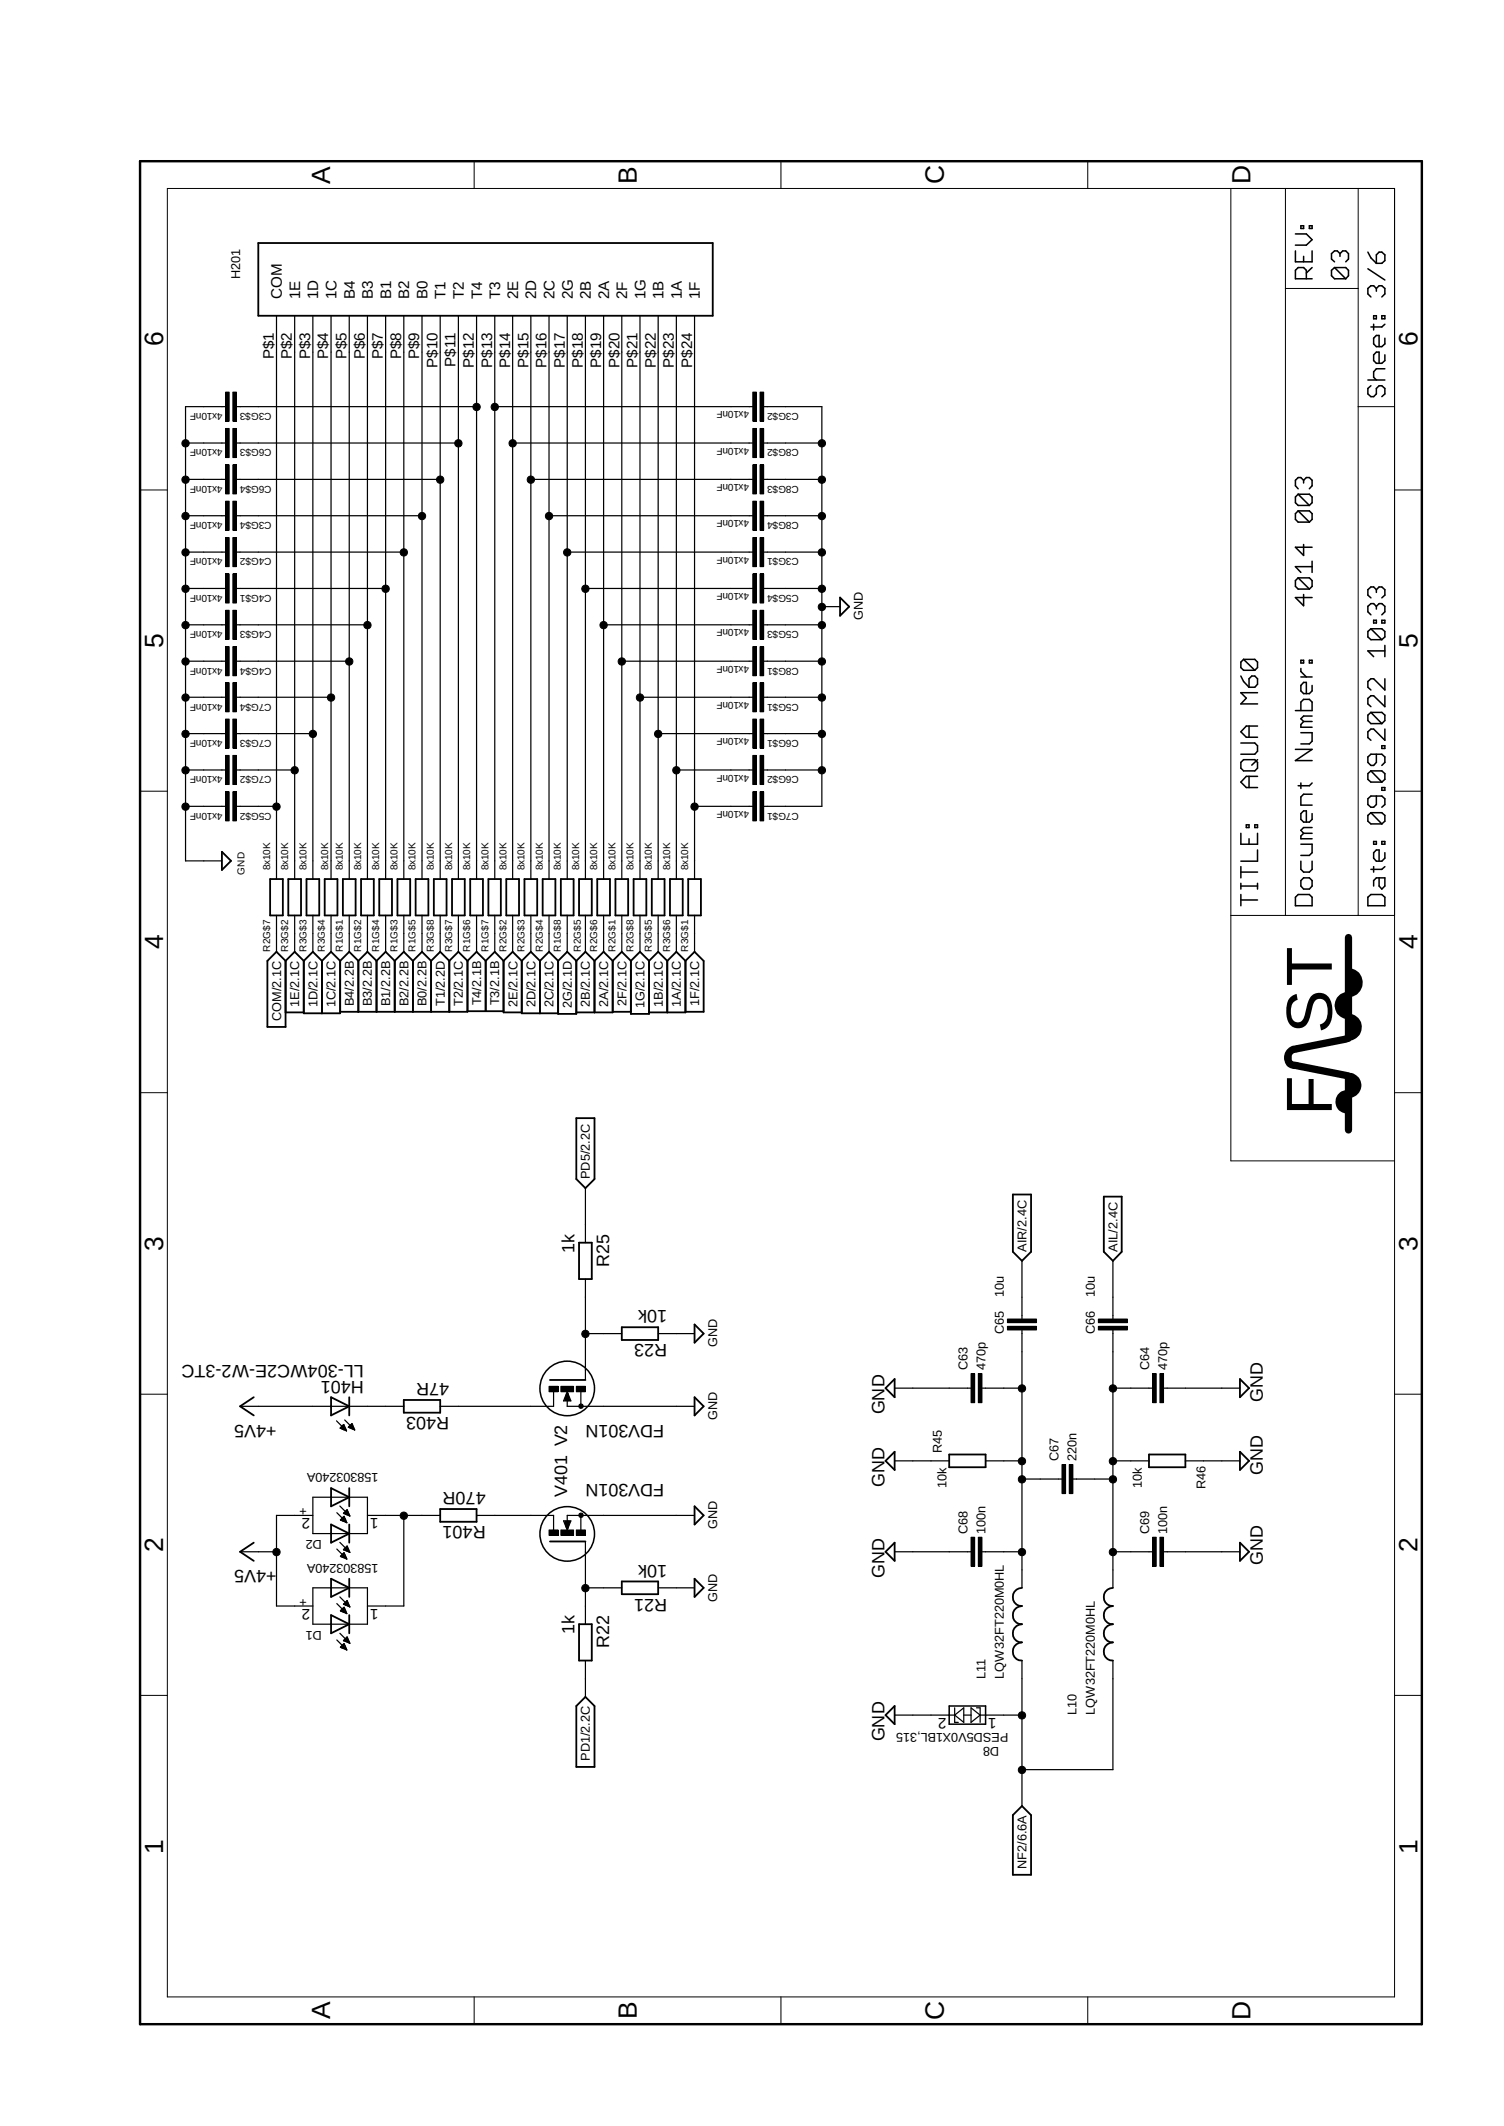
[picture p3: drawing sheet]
<svg xmlns="http://www.w3.org/2000/svg" width="210mm" height="297mm" viewBox="0 0 210 297" stroke-linecap="round" stroke-linejoin="round" font-family="sans-serif">
<defs><g id="words">
<text font-size="9.1" x="186" y="155.8" transform="rotate(-90 186 155.8)">F ST</text>
<g font-size="3.7">
<text x="46.1" y="25.7" transform="rotate(-90 46.1 25.7)">A</text>
<text x="88.9" y="25.7" transform="rotate(-90 88.9 25.7)">B</text>
<text x="131.8" y="25.7" transform="rotate(-90 131.8 25.7)">C</text>
<text x="174.6" y="25.7" transform="rotate(-90 174.6 25.7)">D</text>
<text x="22.8" y="48.4" transform="rotate(-90 22.8 48.4)">6</text>
<text x="198" y="48.4" transform="rotate(-90 198 48.4)">6</text>
<text x="22.8" y="90.5" transform="rotate(-90 22.8 90.5)">5</text>
<text x="198" y="90.5" transform="rotate(-90 198 90.5)">5</text>
<text x="22.8" y="132.6" transform="rotate(-90 22.8 132.6)">4</text>
<text x="198" y="132.6" transform="rotate(-90 198 132.6)">4</text>
<text x="22.8" y="174.7" transform="rotate(-90 22.8 174.7)">3</text>
<text x="198" y="174.7" transform="rotate(-90 198 174.7)">3</text>
<text x="22.8" y="216.8" transform="rotate(-90 22.8 216.8)">2</text>
<text x="198" y="216.8" transform="rotate(-90 198 216.8)">2</text>
<text x="22.8" y="259" transform="rotate(-90 22.8 259)">1</text>
<text x="198" y="259" transform="rotate(-90 198 259)">1</text>
<text x="46.1" y="282.1" transform="rotate(-90 46.1 282.1)">A</text>
<text x="88.9" y="282.1" transform="rotate(-90 88.9 282.1)">B</text>
<text x="131.8" y="282.2" transform="rotate(-90 131.8 282.2)">C</text>
<text x="174.6" y="282.2" transform="rotate(-90 174.6 282.2)">D</text>
</g>
<g font-size="2.5">
<text x="80.2" y="175" transform="rotate(-90 80.2 175)">1k</text>
<text x="85" y="177" transform="rotate(-90 85 177)">R25</text>
<text x="93.2" y="183" transform="rotate(-180 93.2 183)">10k</text>
<text x="50.8" y="190.8" transform="rotate(-180 50.8 190.8)">LL-304WC2E-W2-3TC</text>
<text x="93.2" y="187.8" transform="rotate(-180 93.2 187.8)">R23</text>
<text x="50.8" y="192.9" transform="rotate(-180 50.8 192.9)">H401</text>
<text x="62.7" y="193.2" transform="rotate(-180 62.7 193.2)">47R</text>
<text x="62.7" y="198" transform="rotate(-180 62.7 198)">R403</text>
<text x="123.5" y="197.6" transform="rotate(-90 123.5 197.6)">GND</text>
<text x="176.3" y="195.8" transform="rotate(-90 176.3 195.8)">GND</text>
<text x="38.6" y="199" transform="rotate(-180 38.6 199)">+4V5</text>
<text x="92.8" y="199" transform="rotate(-180 92.8 199)">FDV301N</text>
<text x="67.8" y="208.4" transform="rotate(-180 67.8 208.4)">470R</text>
<text x="79.2" y="209.2" transform="rotate(-90 79.2 209.2)">V401 V2</text>
<text x="92.8" y="207.4" transform="rotate(-180 92.8 207.4)">FDV301N</text>
<text x="123.5" y="207.8" transform="rotate(-90 123.5 207.8)">GND</text>
<text x="176.3" y="206" transform="rotate(-90 176.3 206)">GND</text>
<text x="67.8" y="213.2" transform="rotate(-180 67.8 213.2)">R401</text>
<text x="38.6" y="219.3" transform="rotate(-180 38.6 219.3)">+4V5</text>
<text x="93.2" y="218.6" transform="rotate(-180 93.2 218.6)">10k</text>
<text x="123.5" y="220.5" transform="rotate(-90 123.5 220.5)">GND</text>
<text x="176.3" y="218.7" transform="rotate(-90 176.3 218.7)">GND</text>
<text x="93.2" y="223.4" transform="rotate(-180 93.2 223.4)">R21</text>
<text x="80.2" y="228.3" transform="rotate(-90 80.2 228.3)">1k</text>
<text x="85" y="230.3" transform="rotate(-90 85 230.3)">R22</text>
<text x="123.5" y="243.3" transform="rotate(-90 123.5 243.3)">GND</text>
</g>
<g font-size="2.1">
<text x="39.4" y="41.8" transform="rotate(-90 39.4 41.8)">COM</text>
<text x="41.9" y="41.8" transform="rotate(-90 41.9 41.8)">1E</text>
<text x="44.4" y="41.8" transform="rotate(-90 44.4 41.8)">1D</text>
<text x="47" y="41.8" transform="rotate(-90 47 41.8)">1C</text>
<text x="49.5" y="41.8" transform="rotate(-90 49.5 41.8)">B4</text>
<text x="52.1" y="41.8" transform="rotate(-90 52.1 41.8)">B3</text>
<text x="54.6" y="41.8" transform="rotate(-90 54.6 41.8)">B1</text>
<text x="57.1" y="41.8" transform="rotate(-90 57.1 41.8)">B2</text>
<text x="59.7" y="41.8" transform="rotate(-90 59.7 41.8)">B0</text>
<text x="62.2" y="41.8" transform="rotate(-90 62.2 41.8)">T1</text>
<text x="64.8" y="41.8" transform="rotate(-90 64.8 41.8)">T2</text>
<text x="67.3" y="41.8" transform="rotate(-90 67.3 41.8)">T4</text>
<text x="69.8" y="41.8" transform="rotate(-90 69.8 41.8)">T3</text>
<text x="72.3" y="41.8" transform="rotate(-90 72.3 41.8)">2E</text>
<text x="74.9" y="41.8" transform="rotate(-90 74.9 41.8)">2D</text>
<text x="77.4" y="41.8" transform="rotate(-90 77.4 41.8)">2C</text>
<text x="80" y="41.8" transform="rotate(-90 80 41.8)">2G</text>
<text x="82.5" y="41.8" transform="rotate(-90 82.5 41.8)">2B</text>
<text x="85" y="41.8" transform="rotate(-90 85 41.8)">2A</text>
<text x="87.6" y="41.8" transform="rotate(-90 87.6 41.8)">2F</text>
<text x="90.1" y="41.8" transform="rotate(-90 90.1 41.8)">1G</text>
<text x="92.7" y="41.8" transform="rotate(-90 92.7 41.8)">1B</text>
<text x="95.2" y="41.8" transform="rotate(-90 95.2 41.8)">1A</text>
<text x="97.7" y="41.8" transform="rotate(-90 97.7 41.8)">1F</text>
<text x="38.2" y="50.2" transform="rotate(-90 38.2 50.2)">P$1</text>
<text x="40.8" y="50.2" transform="rotate(-90 40.8 50.2)">P$2</text>
<text x="43.3" y="50.2" transform="rotate(-90 43.3 50.2)">P$3</text>
<text x="45.8" y="50.2" transform="rotate(-90 45.8 50.2)">P$4</text>
<text x="48.4" y="50.2" transform="rotate(-90 48.4 50.2)">P$5</text>
<text x="50.9" y="50.2" transform="rotate(-90 50.9 50.2)">P$6</text>
<text x="53.5" y="50.2" transform="rotate(-90 53.5 50.2)">P$7</text>
<text x="56" y="50.2" transform="rotate(-90 56 50.2)">P$8</text>
<text x="58.5" y="50.2" transform="rotate(-90 58.5 50.2)">P$9</text>
<text x="61.1" y="51.4" transform="rotate(-90 61.1 51.4)">P$10</text>
<text x="63.6" y="51.2" transform="rotate(-90 63.6 51.2)">P$11</text>
<text x="66.2" y="51.4" transform="rotate(-90 66.2 51.4)">P$12</text>
<text x="68.7" y="51.4" transform="rotate(-90 68.7 51.4)">P$13</text>
<text x="71.2" y="51.4" transform="rotate(-90 71.2 51.4)">P$14</text>
<text x="73.8" y="51.4" transform="rotate(-90 73.8 51.4)">P$15</text>
<text x="76.3" y="51.4" transform="rotate(-90 76.3 51.4)">P$16</text>
<text x="78.9" y="51.4" transform="rotate(-90 78.9 51.4)">P$17</text>
<text x="81.4" y="51.4" transform="rotate(-90 81.4 51.4)">P$18</text>
<text x="83.9" y="51.4" transform="rotate(-90 83.9 51.4)">P$19</text>
<text x="86.5" y="51.4" transform="rotate(-90 86.5 51.4)">P$20</text>
<text x="89" y="51.4" transform="rotate(-90 89 51.4)">P$21</text>
<text x="91.6" y="51.4" transform="rotate(-90 91.6 51.4)">P$22</text>
<text x="94.1" y="51.4" transform="rotate(-90 94.1 51.4)">P$23</text>
<text x="96.6" y="51.4" transform="rotate(-90 96.6 51.4)">P$24</text>
<text x="43.3" y="212" transform="rotate(-180 43.3 212)">2</text>
<text x="52.8" y="212" transform="rotate(-180 52.8 212)">1</text>
<text x="43.3" y="224.7" transform="rotate(-180 43.3 224.7)">2</text>
<text x="52.8" y="224.7" transform="rotate(-180 52.8 224.7)">1</text>
<text x="132.2" y="240" transform="rotate(-180 132.2 240)">2</text>
<text x="139.1" y="240" transform="rotate(-180 139.1 240)">1</text>
</g>
<g font-size="1.8">
<text x="33.5" y="39" transform="rotate(-90 33.5 39)">H201</text>
<text x="120.5" y="86.7" transform="rotate(-90 120.5 86.7)">GND</text>
<text x="39.2" y="142.6" transform="rotate(-90 39.2 142.6)">COM/2.1C</text>
<text x="41.8" y="140.6" transform="rotate(-90 41.8 140.6)">1E/2.1C</text>
<text x="44.3" y="140.7" transform="rotate(-90 44.3 140.7)">1D/2.1C</text>
<text x="46.9" y="140.7" transform="rotate(-90 46.9 140.7)">1C/2.1C</text>
<text x="49.4" y="140.5" transform="rotate(-90 49.4 140.5)">B4/2.2B</text>
<text x="51.9" y="140.5" transform="rotate(-90 51.9 140.5)">B3/2.2B</text>
<text x="54.5" y="140.5" transform="rotate(-90 54.5 140.5)">B1/2.2B</text>
<text x="57" y="140.5" transform="rotate(-90 57 140.5)">B2/2.2B</text>
<text x="59.6" y="140.5" transform="rotate(-90 59.6 140.5)">B0/2.2B</text>
<text x="62.1" y="140.5" transform="rotate(-90 62.1 140.5)">T1/2.2D</text>
<text x="64.6" y="140.5" transform="rotate(-90 64.6 140.5)">T2/2.1C</text>
<text x="67.2" y="140.5" transform="rotate(-90 67.2 140.5)">T4/2.1B</text>
<text x="69.7" y="140.5" transform="rotate(-90 69.7 140.5)">T3/2.1B</text>
<text x="72.3" y="140.6" transform="rotate(-90 72.3 140.6)">2E/2.1C</text>
<text x="74.8" y="140.7" transform="rotate(-90 74.8 140.7)">2D/2.1C</text>
<text x="77.3" y="140.7" transform="rotate(-90 77.3 140.7)">2C/2.1C</text>
<text x="79.8" y="140.8" transform="rotate(-90 79.8 140.8)">2G/2.1D</text>
<text x="82.4" y="140.6" transform="rotate(-90 82.4 140.6)">2B/2.1C</text>
<text x="84.9" y="140.6" transform="rotate(-90 84.9 140.6)">2A/2.1C</text>
<text x="87.5" y="140.5" transform="rotate(-90 87.5 140.5)">2F/2.1C</text>
<text x="90" y="140.8" transform="rotate(-90 90 140.8)">1G/2.1C</text>
<text x="92.5" y="140.6" transform="rotate(-90 92.5 140.6)">1B/2.1C</text>
<text x="95.1" y="140.6" transform="rotate(-90 95.1 140.6)">1A/2.1C</text>
<text x="97.6" y="140.5" transform="rotate(-90 97.6 140.5)">1F/2.1C</text>
<text x="82.4" y="164.7" transform="rotate(-90 82.4 164.7)">PD5/2.2C</text>
<text x="143.3" y="174.9" transform="rotate(-90 143.3 174.9)">AIR/2.4C</text>
<text x="156" y="174.9" transform="rotate(-90 156 174.9)">AIL/2.4C</text>
<text x="140.2" y="181.2" transform="rotate(-90 140.2 181.2)">10u</text>
<text x="152.9" y="181.2" transform="rotate(-90 152.9 181.2)">10u</text>
<text x="100.2" y="188.2" transform="rotate(-90 100.2 188.2)">GND</text>
<text x="135.1" y="191.4" transform="rotate(-90 135.1 191.4)">C63</text>
<text x="137.6" y="191.4" transform="rotate(-90 137.6 191.4)">470p</text>
<text x="140.2" y="186.3" transform="rotate(-90 140.2 186.3)">C65</text>
<text x="152.9" y="186.3" transform="rotate(-90 152.9 186.3)">C66</text>
<text x="160.4" y="191.4" transform="rotate(-90 160.4 191.4)">C64</text>
<text x="163" y="191.4" transform="rotate(-90 163 191.4)">470p</text>
<text x="100.2" y="198.4" transform="rotate(-90 100.2 198.4)">GND</text>
<text x="131.5" y="202.9" transform="rotate(-90 131.5 202.9)">R45</text>
<text x="52.8" y="205.7" transform="rotate(-180 52.8 205.7)">158303240A</text>
<text x="132.2" y="207.9" transform="rotate(-90 132.2 207.9)">10k</text>
<text x="147.8" y="204.1" transform="rotate(-90 147.8 204.1)">C67</text>
<text x="150.3" y="204.1" transform="rotate(-90 150.3 204.1)">220n</text>
<text x="159.4" y="207.9" transform="rotate(-90 159.4 207.9)">10k</text>
<text x="168.3" y="208" transform="rotate(-90 168.3 208)">R46</text>
<text x="42.8" y="210.5" transform="rotate(-180 42.8 210.5)">+</text>
<text x="45" y="215.1" transform="rotate(-180 45 215.1)">D2</text>
<text x="100.2" y="213.6" transform="rotate(-90 100.2 213.6)">GND</text>
<text x="135.1" y="214.2" transform="rotate(-90 135.1 214.2)">C68</text>
<text x="137.6" y="214.2" transform="rotate(-90 137.6 214.2)">100n</text>
<text x="160.4" y="214.2" transform="rotate(-90 160.4 214.2)">C69</text>
<text x="163" y="214.2" transform="rotate(-90 163 214.2)">100n</text>
<text x="52.8" y="218.4" transform="rotate(-180 52.8 218.4)">158303240A</text>
<text x="42.8" y="223.2" transform="rotate(-180 42.8 223.2)">+</text>
<text x="45" y="227.8" transform="rotate(-180 45 227.8)">D1</text>
<text x="100.2" y="223.8" transform="rotate(-90 100.2 223.8)">GND</text>
<text x="137.6" y="234.5" transform="rotate(-90 137.6 234.5)">L11</text>
<text x="140.2" y="234.5" transform="rotate(-90 140.2 234.5)">LQW32FT220M0HL</text>
<text x="150.3" y="239.6" transform="rotate(-90 150.3 239.6)">L10</text>
<text x="152.9" y="239.6" transform="rotate(-90 152.9 239.6)">LQW32FT220M0HL</text>
<text x="82.4" y="246" transform="rotate(-90 82.4 246)">PD1/2.2C</text>
<text x="139.5" y="244.1" transform="rotate(-180 139.5 244.1)">D8</text>
<text x="140.8" y="242.1" transform="rotate(-180 140.8 242.1)">PESD5V0X1BL,315</text>
<text x="143.3" y="261.1" transform="rotate(-90 143.3 261.1)">NF2/6.6A</text>
</g>
<g font-size="1.4">
<text x="31.1" y="57.7" transform="rotate(-180 31.1 57.7)">4x10nF</text>
<text x="37.9" y="57.7" transform="rotate(-180 37.9 57.7)">C3G$3</text>
<text x="104.6" y="57.4" transform="rotate(-180 104.6 57.4)">4x10nF</text>
<text x="111.5" y="57.7" transform="rotate(-180 111.5 57.7)">C3G$2</text>
<text x="31.1" y="62.8" transform="rotate(-180 31.1 62.8)">4x10nF</text>
<text x="37.9" y="62.8" transform="rotate(-180 37.9 62.8)">C6G$3</text>
<text x="104.6" y="62.5" transform="rotate(-180 104.6 62.5)">4x10nF</text>
<text x="111.5" y="62.8" transform="rotate(-180 111.5 62.8)">C8G$2</text>
<text x="31.1" y="67.9" transform="rotate(-180 31.1 67.9)">4x10nF</text>
<text x="37.9" y="67.9" transform="rotate(-180 37.9 67.9)">C6G$4</text>
<text x="104.6" y="67.6" transform="rotate(-180 104.6 67.6)">4x10nF</text>
<text x="111.5" y="67.9" transform="rotate(-180 111.5 67.9)">C8G$3</text>
<text x="31.1" y="72.9" transform="rotate(-180 31.1 72.9)">4x10nF</text>
<text x="37.9" y="72.9" transform="rotate(-180 37.9 72.9)">C3G$4</text>
<text x="104.6" y="77.8" transform="rotate(-180 104.6 77.8)">4x10nF</text>
<text x="104.6" y="72.7" transform="rotate(-180 104.6 72.7)">4x10nF</text>
<text x="111.5" y="72.9" transform="rotate(-180 111.5 72.9)">C8G$4</text>
<text x="31.1" y="83.1" transform="rotate(-180 31.1 83.1)">4x10nF</text>
<text x="31.1" y="78" transform="rotate(-180 31.1 78)">4x10nF</text>
<text x="37.9" y="83.1" transform="rotate(-180 37.9 83.1)">C4G$1</text>
<text x="37.9" y="78" transform="rotate(-180 37.9 78)">C4G$2</text>
<text x="104.6" y="82.8" transform="rotate(-180 104.6 82.8)">4x10nF</text>
<text x="111.5" y="78" transform="rotate(-180 111.5 78)">C3G$1</text>
<text x="111.5" y="83.1" transform="rotate(-180 111.5 83.1)">C5G$4</text>
<text x="31.1" y="88.2" transform="rotate(-180 31.1 88.2)">4x10nF</text>
<text x="37.9" y="88.2" transform="rotate(-180 37.9 88.2)">C4G$3</text>
<text x="104.6" y="87.9" transform="rotate(-180 104.6 87.9)">4x10nF</text>
<text x="111.5" y="88.2" transform="rotate(-180 111.5 88.2)">C5G$3</text>
<text x="31.1" y="93.3" transform="rotate(-180 31.1 93.3)">4x10nF</text>
<text x="37.9" y="93.3" transform="rotate(-180 37.9 93.3)">C4G$4</text>
<text x="104.6" y="93" transform="rotate(-180 104.6 93)">4x10nF</text>
<text x="111.5" y="93.3" transform="rotate(-180 111.5 93.3)">C8G$1</text>
<text x="31.1" y="98.3" transform="rotate(-180 31.1 98.3)">4x10nF</text>
<text x="37.9" y="98.3" transform="rotate(-180 37.9 98.3)">C7G$4</text>
<text x="104.6" y="98.1" transform="rotate(-180 104.6 98.1)">4x10nF</text>
<text x="111.5" y="98.3" transform="rotate(-180 111.5 98.3)">C5G$1</text>
<text x="31.1" y="103.4" transform="rotate(-180 31.1 103.4)">4x10nF</text>
<text x="37.9" y="103.4" transform="rotate(-180 37.9 103.4)">C7G$3</text>
<text x="104.6" y="103.1" transform="rotate(-180 104.6 103.1)">4x10nF</text>
<text x="111.5" y="103.4" transform="rotate(-180 111.5 103.4)">C6G$1</text>
<text x="31.1" y="113.5" transform="rotate(-180 31.1 113.5)">4x10nF</text>
<text x="31.1" y="108.5" transform="rotate(-180 31.1 108.5)">4x10nF</text>
<text x="37.9" y="113.5" transform="rotate(-180 37.9 113.5)">C5G$2</text>
<text x="37.9" y="108.5" transform="rotate(-180 37.9 108.5)">C7G$2</text>
<text x="104.6" y="108.2" transform="rotate(-180 104.6 108.2)">4x10nF</text>
<text x="104.6" y="113.3" transform="rotate(-180 104.6 113.3)">4x10nF</text>
<text x="111.5" y="108.5" transform="rotate(-180 111.5 108.5)">C6G$2</text>
<text x="111.5" y="113.5" transform="rotate(-180 111.5 113.5)">C7G$1</text>
<text x="34.2" y="122.2" transform="rotate(-90 34.2 122.2)">GND</text>
<text x="37.7" y="121.6" transform="rotate(-90 37.7 121.6)">8x10K</text>
<text x="40.3" y="121.6" transform="rotate(-90 40.3 121.6)">8x10K</text>
<text x="42.8" y="121.6" transform="rotate(-90 42.8 121.6)">8x10K</text>
<text x="45.8" y="121.6" transform="rotate(-90 45.8 121.6)">8x10K</text>
<text x="47.9" y="121.6" transform="rotate(-90 47.9 121.6)">8x10K</text>
<text x="50.4" y="121.6" transform="rotate(-90 50.4 121.6)">8x10K</text>
<text x="53" y="121.6" transform="rotate(-90 53 121.6)">8x10K</text>
<text x="55.5" y="121.6" transform="rotate(-90 55.5 121.6)">8x10K</text>
<text x="58" y="121.6" transform="rotate(-90 58 121.6)">8x10K</text>
<text x="60.6" y="121.6" transform="rotate(-90 60.6 121.6)">8x10K</text>
<text x="63.1" y="121.6" transform="rotate(-90 63.1 121.6)">8x10K</text>
<text x="65.7" y="121.6" transform="rotate(-90 65.7 121.6)">8x10K</text>
<text x="68.2" y="121.6" transform="rotate(-90 68.2 121.6)">8x10K</text>
<text x="70.7" y="121.6" transform="rotate(-90 70.7 121.6)">8x10K</text>
<text x="73.2" y="121.6" transform="rotate(-90 73.2 121.6)">8x10K</text>
<text x="75.8" y="121.6" transform="rotate(-90 75.8 121.6)">8x10K</text>
<text x="78.3" y="121.6" transform="rotate(-90 78.3 121.6)">8x10K</text>
<text x="80.9" y="121.6" transform="rotate(-90 80.9 121.6)">8x10K</text>
<text x="83.4" y="121.6" transform="rotate(-90 83.4 121.6)">8x10K</text>
<text x="85.9" y="121.6" transform="rotate(-90 85.9 121.6)">8x10K</text>
<text x="88.5" y="121.6" transform="rotate(-90 88.5 121.6)">8x10K</text>
<text x="91" y="121.6" transform="rotate(-90 91 121.6)">8x10K</text>
<text x="93.6" y="121.6" transform="rotate(-90 93.6 121.6)">8x10K</text>
<text x="96.1" y="121.6" transform="rotate(-90 96.1 121.6)">8x10K</text>
<text x="37.7" y="132.9" transform="rotate(-90 37.7 132.9)">R2G$7</text>
<text x="40.3" y="132.9" transform="rotate(-90 40.3 132.9)">R3G$2</text>
<text x="42.8" y="132.9" transform="rotate(-90 42.8 132.9)">R3G$3</text>
<text x="45.3" y="132.9" transform="rotate(-90 45.3 132.9)">R3G$4</text>
<text x="47.9" y="132.9" transform="rotate(-90 47.9 132.9)">R1G$1</text>
<text x="50.4" y="132.9" transform="rotate(-90 50.4 132.9)">R1G$2</text>
<text x="53" y="132.9" transform="rotate(-90 53 132.9)">R1G$4</text>
<text x="55.5" y="132.9" transform="rotate(-90 55.5 132.9)">R1G$3</text>
<text x="58" y="132.9" transform="rotate(-90 58 132.9)">R1G$5</text>
<text x="60.6" y="132.9" transform="rotate(-90 60.6 132.9)">R3G$8</text>
<text x="63.1" y="132.9" transform="rotate(-90 63.1 132.9)">R3G$7</text>
<text x="65.7" y="132.9" transform="rotate(-90 65.7 132.9)">R1G$6</text>
<text x="68.2" y="132.9" transform="rotate(-90 68.2 132.9)">R1G$7</text>
<text x="70.7" y="132.9" transform="rotate(-90 70.7 132.9)">R2G$2</text>
<text x="73.2" y="132.9" transform="rotate(-90 73.2 132.9)">R2G$3</text>
<text x="75.8" y="132.9" transform="rotate(-90 75.8 132.9)">R2G$4</text>
<text x="78.3" y="132.9" transform="rotate(-90 78.3 132.9)">R1G$8</text>
<text x="81.1" y="132.9" transform="rotate(-90 81.1 132.9)">R2G$5</text>
<text x="83.4" y="132.9" transform="rotate(-90 83.4 132.9)">R2G$6</text>
<text x="85.9" y="132.9" transform="rotate(-90 85.9 132.9)">R2G$1</text>
<text x="88.5" y="132.9" transform="rotate(-90 88.5 132.9)">R2G$8</text>
<text x="91" y="132.9" transform="rotate(-90 91 132.9)">R3G$5</text>
<text x="93.6" y="132.9" transform="rotate(-90 93.6 132.9)">R3G$6</text>
<text x="96.1" y="132.9" transform="rotate(-90 96.1 132.9)">R3G$1</text>
</g>
</g></defs>
<path d="M19.2 22.2l179.9 261.1M199.1 22.2l-179.9 261.1" fill="none" stroke="#fff" stroke-width=".14"/>
<g fill="none" stroke="#000" stroke-width=".25">
<path d="M36.1 34h63.4v10.1h-63.4zM117.3 83.5l1.3 1.3-1.3 1.2zM31 119l1.3 1.3-1.3 1.2zM37.3 134.2l1.3-1.2 1.3 1.2v9.3h-2.6zM37.7 122.8h1.8v5.1h-1.8zM39.9 134.2l1.2-1.2 1.3 1.2M40.3 122.8h1.7v5.1h-1.7zM42.4 134.2v7.4h5.1v-7.4M42.4 134.2l1.3-1.2 1.3 1.2M42.8 122.8h1.8v5.1h-1.8zM45 134.2v7.4M45 134.2l1.2-1.2 1.3 1.2"/>
<path d="M45.3 122.8h1.8v5.1h-1.8zM47.5 134.2l1.3-1.2 1.2 1.2M47.9 122.8h1.8v5.1h-1.8zM50 134.2v7.2M50 134.2l1.3-1.2 1.3 1.2M50.4 122.8h1.8v5.1h-1.8zM52.6 134.2v7.2M52.6 134.2l1.2-1.2 1.3 1.2M53 122.8h1.7v5.1h-1.7zM55.1 134.2v7.2M55.1 134.2l1.3-1.2 1.3 1.2M55.5 122.8h1.8v5.1h-1.8z"/>
<path d="M57.7 134.2v7.2M57.7 134.2l1.2-1.2 1.3 1.2M58 122.8h1.8v5.1h-1.8zM60.2 134.2v7.2M60.2 134.2l1.3-1.2 1.2 1.2M60.6 122.8h1.8v5.1h-1.8zM62.7 134.2v7.2M62.7 134.2l1.3-1.2 1.3 1.2M63.1 122.8h1.8v5.1h-1.8zM65.3 134.2v7.2h-17.8M65.3 134.2l1.2-1.2 1.3 1.2M65.7 122.8h1.7v5.1h-1.7z"/>
<path d="M67.8 134.2v7.1M67.8 134.2l1.3-1.2 1.2 1.2M68.2 122.8h1.7v5.1h-1.7zM70.3 134.2v7.2h2.6M70.3 134.2l1.3-1.2 1.3 1.2M70.7 122.8h1.8v5.1h-1.8zM72.9 134.2v7.4h5M72.9 134.2l1.2-1.2 1.3 1.2M73.2 122.8h1.8v5.1h-1.8zM75.4 134.2v7.4M75.4 134.2l1.3-1.2 1.2 1.2M75.8 122.8h1.8v5.1h-1.8z"/>
<path d="M77.9 134.2v7.4h2.6v-7.4M77.9 134.2l1.3-1.2 1.3 1.2M78.3 122.8h1.8v5.1h-1.8zM80.5 134.2l1.2-1.2 1.3 1.2M80.9 122.8h1.7v5.1h-1.7zM83 134.2v7.2M83 134.2l1.3-1.2 1.3 1.2M83.4 122.8h1.8v5.1h-1.8zM85.6 134.2v7.2h-5.1M85.6 134.2l1.2-1.2 1.3 1.2M85.9 122.8h1.8v5.1h-1.8zM88.1 134.2v7.4h2.5v-7.4"/>
<path d="M88.1 134.2l1.3-1.2 1.2 1.2M88.5 122.8h1.8v5.1h-1.8zM90.6 134.2l1.3-1.2 1.3 1.2M91 122.8h1.8v5.1h-1.8zM93.2 134.2v7.2M93.2 134.2l1.2-1.2 1.3 1.2M93.6 122.8h1.7v5.1h-1.7zM95.7 134.2v7.2h-5.1M95.7 134.2l1.3-1.2 1.3 1.2v7.2h-2.6M96.1 122.8h1.8v5.1h-1.8zM39.9 141.4h2.5M65.3 141.3h5"/>
<path d="M80.5 156.2h2.5v8.5l-1.3 1.3-1.2-1.3zM85.6 141.4h2.5M80.9 173.6h1.7v5.1h-1.7zM141.4 166.9h2.6v8l-1.3 1.2-1.3-1.2zM154.1 167.2h2.5v7.7l-1.2 1.2-1.3-1.2zM35.4 195.2l-1.9 1.3 1.9 1.2M46.2 195.2l2.6 1.3-2.6 1.2zM48.8 195.2v2.5M56.4 195.6h5.1v1.8h-5.1zM76.8 192.8h4.9M86.8 185.4h5.1v1.8h-5.1zM97 185l1.3 1.3-1.3 1.3z"/>
<path d="M97 195.2l1.3 1.3-1.3 1.2zM124.9 192.7v2.5l-1.2-1.3zM173.1 192.7l1.3 1.2-1.3 1.3zM35.4 215.5l-1.9 1.3 1.9 1.3M46.2 207.9l2.6 1.3-2.6 1.2zM46.2 213l2.6 1.2-2.6 1.3zM48.8 207.9v2.5M48.8 213v2.5M61.5 210.8h5v1.8h-5zM76.8 215.3h4.9M97 210.4l1.3 1.3-1.3 1.3zM123.7 204.1l1.2-1.3v2.6z"/>
<path d="M123.7 216.8l1.2-1.3v2.6zM132.5 203.2h5.1v1.8h-5.1zM160.4 203.2h5.1v1.8h-5.1zM173.1 202.8l1.3 1.3-1.3 1.3zM173.1 215.5l1.3 1.3-1.3 1.3zM46.2 220.6l2.6 1.2-2.6 1.3zM46.2 225.6l2.6 1.3-2.6 1.3zM48.8 220.6v2.5M48.8 225.6v2.6M80.9 226.9h1.7v5.1h-1.7zM81.7 237.1l1.3 1.2v8.5h-2.5v-8.5zM86.8 220.9h5.1v1.8h-5.1z"/>
<path d="M97 220.6l1.3 1.2-1.3 1.3zM123.7 239.6l1.2-1.3v2.6zM142.7 221.8a1.27 1.27 0 0 0-1.3 1.3 1.27 1.27 0 0 0 1.3 1.3 1.27 1.27 0 0 0-1.3 1.2 1.27 1.27 0 0 0 1.3 1.3 1.27 1.27 0 0 0-1.3 1.3 1.27 1.27 0 0 0 1.3 1.2 1.27 1.27 0 0 0-1.3 1.3 1.27 1.27 0 0 0 1.3 1.3M155.4 221.8a1.27 1.27 0 0 0-1.3 1.3 1.27 1.27 0 0 0 1.3 1.3 1.27 1.27 0 0 0-1.3 1.2 1.27 1.27 0 0 0 1.3 1.3 1.27 1.27 0 0 0-1.3 1.3 1.27 1.27 0 0 0 1.3 1.2 1.27 1.27 0 0 0-1.3 1.3 1.27 1.27 0 0 0 1.3 1.3M142.7 252.3l1.3 1.3v8.3h-2.6v-8.3z"/>
</g>
<g fill="none" stroke="#000" stroke-width=".14">
<path d="M23.4 26.3h171.3v252.7h-171.3zM66.2 22.5v3.8M109.1 22.5v3.8M151.9 22.5v3.8M171.9 26.3v135.9h22.8M179.5 26.3v101.6M189.7 26.3v101.6M31.5 54.8h.5v4h-.5zM31.5 59.9h.5v4h-.5zM32.5 54.8h.5v4h-.5zM32.5 59.9h.5v4h-.5zM105.1 54.8h.5v4h-.5z"/>
<path d="M105.1 59.9h.5v4h-.5zM106.1 54.8h.5v4h-.5zM106.1 59.9h.5v4h-.5zM179.5 40.3h10.2M189.7 56.8h5M19.6 68.5h3.8M31.5 70h.5v4.1h-.5zM31.5 75.1h.5v4.1h-.5zM31.5 64.9h.5v4.1h-.5zM32.5 70h.5v4.1h-.5zM32.5 75.1h.5v4.1h-.5zM32.5 64.9h.5v4.1h-.5z"/>
<path d="M105.1 75.1h.5v4.1h-.5zM105.1 64.9h.5v4.1h-.5zM105.1 70h.5v4.1h-.5zM106.1 75.1h.5v4.1h-.5zM106.1 64.9h.5v4.1h-.5zM106.1 70h.5v4.1h-.5zM194.7 68.5h3.8M31.5 80.2h.5v4h-.5zM31.5 85.3h.5v4h-.5zM31.5 90.3h.5v4.1h-.5zM31.5 95.4h.5v4h-.5zM32.5 80.2h.5v4h-.5z"/>
<path d="M32.5 85.3h.5v4h-.5zM32.5 90.3h.5v4.1h-.5zM32.5 95.4h.5v4h-.5zM105.1 95.4h.5v4h-.5zM105.1 85.3h.5v4h-.5zM105.1 80.2h.5v4h-.5zM105.1 90.3h.5v4.1h-.5zM106.1 95.4h.5v4h-.5zM106.1 85.3h.5v4h-.5zM106.1 80.2h.5v4h-.5zM106.1 90.3h.5v4.1h-.5zM19.6 110.5h3.8"/>
<path d="M31.5 110.6h.5v4.1h-.5zM31.5 105.5h.5v4.1h-.5zM31.5 100.5h.5v4h-.5zM32.5 110.6h.5v4.1h-.5zM32.5 105.5h.5v4.1h-.5zM32.5 100.5h.5v4h-.5zM105.1 100.5h.5v4h-.5zM105.1 105.5h.5v4.1h-.5zM105.1 110.6h.5v4.1h-.5zM106.1 100.5h.5v4h-.5zM106.1 105.5h.5v4.1h-.5zM106.1 110.6h.5v4.1h-.5z"/>
<path d="M194.7 110.5h3.8M171.9 127.9h22.8M19.6 152.7h3.8M194.7 152.7h3.8M19.6 194.8h3.8M76.7 193.7h1.2v.7h-1.2zM78.3 193.7h1.8v.7h-1.8zM80.5 193.7h1.2v.7h-1.2zM80.9 196.2l.2-.1 .3 .1v.3v.2l-.3 .1-.2-.1-.1-.2zM135.6 191.9h.5v4.1h-.5zM136.6 191.9h.5v4.1h-.5zM140.7 185.3h4v.5h-4z"/>
<path d="M140.7 184.3h4v.5h-4zM153.4 185.3h4v.5h-4zM153.4 184.3h4v.5h-4zM161 191.9h.5v4.1h-.5zM162 191.9h.5v4.1h-.5zM194.7 194.8h3.8M76.7 213.7h1.2v.8h-1.2zM78.3 213.7h1.8v.8h-1.8zM80.5 213.7h1.2v.8h-1.2zM80.9 211.5l.2-.1 .3 .1v.2v.2l-.3 .1-.2-.1-.1-.2zM135.6 214.8h.5v4h-.5zM136.6 214.8h.5v4h-.5z"/>
<path d="M148.3 204.6h.5v4.1h-.5zM149.3 204.6h.5v4.1h-.5zM161 214.8h.5v4h-.5zM162 214.8h.5v4h-.5zM19.6 236.9h3.8M194.7 236.9h3.8M66.2 279v3.8M109.1 279v3.8M151.9 279v3.8"/>
<circle cx="66.5" cy="56.9" r=".51"/>
<circle cx="69.1" cy="56.9" r=".51"/>
<circle cx="25.9" cy="61.9" r=".51"/>
<circle cx="25.9" cy="67" r=".51"/>
<circle cx="25.9" cy="72.1" r=".51"/>
<circle cx="25.9" cy="77.2" r=".51"/>
<circle cx="56.4" cy="77.2" r=".51"/>
<circle cx="58.9" cy="72.1" r=".51"/>
<circle cx="61.5" cy="67" r=".51"/>
<circle cx="64" cy="61.9" r=".51"/>
<circle cx="71.6" cy="61.9" r=".51"/>
<circle cx="74.1" cy="67" r=".51"/>
<circle cx="76.7" cy="72.1" r=".51"/>
<circle cx="79.2" cy="77.2" r=".51"/>
<circle cx="114.8" cy="72.1" r=".51"/>
<circle cx="114.8" cy="67" r=".51"/>
<circle cx="114.8" cy="77.2" r=".51"/>
<circle cx="114.8" cy="61.9" r=".51"/>
<circle cx="25.9" cy="87.3" r=".51"/>
<circle cx="25.9" cy="92.4" r=".51"/>
<circle cx="25.9" cy="97.5" r=".51"/>
<circle cx="25.9" cy="82.3" r=".51"/>
<circle cx="46.2" cy="97.5" r=".51"/>
<circle cx="48.8" cy="92.4" r=".51"/>
<circle cx="51.3" cy="87.3" r=".51"/>
<circle cx="53.8" cy="82.3" r=".51"/>
<circle cx="81.7" cy="82.3" r=".51"/>
<circle cx="84.3" cy="87.3" r=".51"/>
<circle cx="86.8" cy="92.4" r=".51"/>
<circle cx="89.4" cy="97.5" r=".51"/>
<circle cx="114.8" cy="97.5" r=".51"/>
<circle cx="114.8" cy="92.4" r=".51"/>
<circle cx="114.8" cy="84.8" r=".51"/>
<circle cx="114.8" cy="87.3" r=".51"/>
<circle cx="114.8" cy="82.3" r=".51"/>
<circle cx="25.9" cy="112.7" r=".51"/>
<circle cx="25.9" cy="102.5" r=".51"/>
<circle cx="25.9" cy="107.6" r=".51"/>
<circle cx="38.6" cy="112.7" r=".51"/>
<circle cx="41.1" cy="107.6" r=".51"/>
<circle cx="43.7" cy="102.5" r=".51"/>
<circle cx="91.9" cy="102.5" r=".51"/>
<circle cx="94.4" cy="107.6" r=".51"/>
<circle cx="97" cy="112.7" r=".51"/>
<circle cx="114.8" cy="102.5" r=".51"/>
<circle cx="114.8" cy="107.6" r=".51"/>
<circle cx="81.7" cy="186.4" r=".51"/>
<circle cx="142.7" cy="194" r=".51"/>
<circle cx="155.4" cy="194" r=".51"/>
<circle cx="38.6" cy="216.8" r=".51"/>
<circle cx="56.4" cy="211.8" r=".51"/>
<circle cx="142.7" cy="216.8" r=".51"/>
<circle cx="142.7" cy="204.1" r=".51"/>
<circle cx="142.7" cy="206.7" r=".51"/>
<circle cx="155.4" cy="204.1" r=".51"/>
<circle cx="155.4" cy="206.7" r=".51"/>
<circle cx="155.4" cy="216.8" r=".51"/>
<circle cx="81.7" cy="221.9" r=".51"/>
<circle cx="142.7" cy="239.6" r=".51"/>
<circle cx="142.7" cy="247.3" r=".51"/>
</g>
<g fill="none" stroke="#000" stroke-width="1">
<path d="M187.7 139.8v1.6M188.3 139.1a1.4 1.4 0 0 0-1.4 1.4 1.4 1.4 0 0 0 1.4 1.4M188.3 131v13.8M188.5 135.8a1.54 1.54 0 0 1 1.3 1.6 1.54 1.54 0 0 1-1.5 1.4M189 136.5h-.2v1.8M180.9 146.6a1.18 1.18 0 0 0-1.1 .9 1.18 1.18 0 0 0 .6 1.3h.6M181.1 148.9l6.9 1.3M187.7 153.5v1.3M188 145.2l-6.9 1.3M188.1 150.3h.2M188.1 145.1h.2M188.3 152.8a1.15 1.15 0 0 0-1.3 1 1.15 1.15 0 0 0 1 1.3"/>
<path d="M188.3 152.9a1.27 1.27 0 0 0 1.3-1.3 1.27 1.27 0 0 0-1.3-1.2v7.5M188.5 142.1a1.41 1.41 0 0 1 1.2 1.5 1.41 1.41 0 0 1-1.4 1.3M188.8 143.1v1.3M189 151v1.5"/>
</g>
<path d="M189 136.8v1.2" fill="none" stroke="#000" stroke-width="1.3"/>
<g fill="none" stroke="#000" stroke-width=".21">
<path d="M180.9 35.1v1.5h2.3v-1.5M180.9 32.7h1.5l.8 .8-.8 .7h-1.5M181.7 31.5h.3v.4h-.3zM182 35.8v.8M182.4 38.9v-1.1l-.4-.4h-.7l-.4 .4v1.1h2.3M182.8 31.5h.4v.4h-.4zM183.2 37.4l-.8 .7M186.4 37.4l-.5 .4v.7l.5 .4h1.5M186.4 37.4h1.5l.4 .4v.7l-.4 .4M186.4 37.4l1.5 1.5M187.1 35.4l-.4-.3h-.3l-.5 .3v.8l.5 .4M187.1 35.4l.4-.3h.4l.4 .3v.8l-.4 .4"/>
<path d="M187.1 35.4v.4M191 37.5l2.4 1.6M191 35.2l.4 .8 .8 .8M192.2 35.6l.4-.4h.4l.4 .4v.8l-.4 .4h-.8zM191 53.1h2.4M191.4 53.9l-.4 .4v.7l.4 .4h.4l.4-.4v-.7l.4-.4h.4l.4 .4v.7l-.4 .4M191.8 44.1h.4v.4h-.4zM191.8 45.3v.8M192.2 40.3l.4-.4h.4l.4 .4v.8l-.4 .4M192.2 40.3l-.4-.4h-.4l-.4 .4v.8l.4 .4M192.2 40.3v.4M193 44.1h.4v.4h-.4z"/>
<path d="M193.4 47.2v.8l-.4 .4h-.8l-.4-.4v-.8l.4-.3h.4v1.5M193.4 49.6v.8l-.4 .4h-.8l-.4-.4v-.8l.4-.4h.4v1.6M193.4 51.5h-1.2l-.4 .4v.8l.4 .4M193.4 45.3l-.4 .4h-1.6M181.3 69l-.4 .4v.8l.4 .4h1.5M181.3 71.4l-.4 .4v.8l.4 .3h1.5M181.3 69h1.5l.4 .4v.8l-.4 .4M181.3 71.4h1.5l.4 .4v.8l-.4 .3M181.3 71.4l1.5 1.5M181.3 69l1.5 1.6M182 67.1l-.3-.4h-.4l-.4 .4v.8l.4 .4M182 67.1l.4-.4h.4l.4 .4v.8l-.4 .4"/>
<path d="M182 67.1v.4M182 76.1v1.5l-1.1-1.1h2.3M183.2 78.4v1.6M183.2 79.2h-2.3l.8 .8M173.3 94.4l.4 .8 .7 .8M173.7 92.1l-.4 .4v.8l.4 .3h1.5M173.7 92.1h1.5l.4 .4v.8l-.4 .3M173.7 92.1l1.5 1.5M174.4 94.8l.4-.4h.4l.4 .4v.8l-.4 .4h-.8zM175.6 96.8h-2.3l.7 .7-.7 .8h2.3M180.9 99.3h2.3v-1.2l-.4-.4h-.8l-.3 .4v1.2M181.3 80.7l-.4 .4v.8l.4 .4h1.5"/>
<path d="M181.3 80.7h1.5l.4 .4v.8l-.4 .4M181.3 80.7l1.5 1.6M181.7 92.2h.3v.4h-.3zM181.7 93.4v.4l.7 .8M181.7 94.6h1.5M182 83.1v1.5l-1.1-1.1h2.3M182.8 92.2h.4v.4h-.4zM183.2 95.8v.7l-.4 .4h-.8l-.3-.4v-.7l.3-.5h.4v1.6M191.4 87.8h1.6l.4 .4v.8l-.4 .4M191.4 99.5h1.6l.4 .4v.8l-.4 .4M191.4 87.8l-.4 .4v.8l.4 .4h1.6M191.4 99.5l-.4 .4v.8l.4 .4h1.6"/>
<path d="M191.4 99.5l1.6 1.6M191.4 87.8l1.6 1.6M191.8 86.7h.4v.3h-.4zM192.2 82.4l.4-.4h.4l.4 .4v.7l-.4 .4M192.2 84.7l.4-.4h.4l.4 .4v.8l-.4 .4M192.2 82.4l-.4-.4h-.4l-.4 .4v.7l.4 .4M192.2 84.7l-.4-.4h-.4l-.4 .4v.8l.4 .4M192.2 82.4v.4M192.2 84.7v.4M193 86.7h.4v.3h-.4zM193.4 90.2v1.5M193.4 94.8v1.6l-1.6-1.6h-.4l-.4 .4v.8l.4 .4"/>
<path d="M193.4 97.2v1.5l-1.6-1.5h-.4l-.4 .4v.7l.4 .4M193.4 90.9h-2.4l.8 .8M173.3 116.4v1.5h2.3v-1.5M173.3 103.8h1.9l.4 .4v.7l-.4 .5h-1.9M173.7 106.1h1.5l.4 .4v.8l-.4 .4h-1.5l-.4-.4v-.8zM174 115.2h.4v.4h-.4zM174.4 101.4v1.6M174.4 108.5v1.5M174.4 117.2v.7M175.2 115.2h.4v.4h-.4zM175.6 118.7v1.6h-2.3M175.6 108.5h-1.6l-.7 .8 .7 .7h1.6"/>
<path d="M175.6 106.1l-.8 .8M175.6 101.4h-1.6l-.7 .8 .7 .8h1.6M180.9 104.7h2.3l-2.3 1.6h2.3M181.7 117.9h1.5v1.2l-.4 .4h-1.1M181.7 102.4h1.5v1.1l-.4 .4h-1.1M181.7 109.4v.8M182 100.8l-.3 .4v.4h1.5M182 116.4l-.3 .4v.4h1.5M182 116.4h1.2M182 100.8h1.2M183.2 113.7v.8l-.4 .4h-.8l-.3-.4v-.8l.3-.4h.4v1.6M183.2 111h-1.2l-.3 .3v1.2h1.5"/>
<path d="M183.2 115.6h-1.2l-.3 .4 .3 .4M183.2 109.4l-.4 .4h-1.5M183.2 100h-1.2l-.3 .4 .3 .4M191.4 107.7h1.6l.4 .4v.8l-.4 .4M191.4 113.5h1.6l.4 .4v.8l-.4 .4M191.4 107.7l-.4 .4v.8l.4 .4h1.6M191.4 113.5l-.4 .4v.8l.4 .4h1.6M191.4 113.5l1.6 1.6M191.4 107.7l1.6 1.6M191.8 117.6h.4v.3h-.4zM192.2 105.4v1.1l-.4 .4h-.4l-.4-.4v-.8l.4-.3h1.6l.4 .3v.8l-.4 .4M192.2 111.2v1.2l-.4 .4h-.4l-.4-.4v-.8l.4-.4h1.6l.4 .4v.8l-.4 .4"/>
<path d="M193 104.2h.4v.4h-.4zM193 110h.4v.4h-.4zM193 117.6h.4v.3h-.4zM193.4 101.9v1.5l-1.6-1.5h-.4l-.4 .3v.8l.4 .4M193.4 119.1v.8l-.4 .4h-.8l-.4-.4v-.8l.4-.4h.4v1.6M173.3 125.7h2.3M173.3 121.1v1.5M173.3 123.4v.8M173.3 125v1.5M173.3 123.8h2.3M173.3 121.8h2.3M175.6 123.4v.8"/>
<path d="M180.9 125.3l.4-.3h1.5l.4 .3v1.2h-2.3zM181.7 120.3v1.2l.3 .3h.8l.4-.3v-1.2M182 122.6h.8l.4 .4v.8l-.4 .4h-.8l-.3-.4v-.8zM191 125.3l.4-.3h1.6l.4 .3v1.2h-2.4zM191.8 121.1v.7M192.6 122.6v1.2l.4 .4 .4-.4v-1.2h-1.2l-.4 .4v.8M193.4 121.1l-.4 .4h-1.6M132.5 238.3h5.1v2.6h-5.1z"/>
<circle cx="79.2" cy="194" r="3.8"/>
<circle cx="79.2" cy="214.3" r="3.8"/>
</g>
<path d="M19.6 22.5h178.9v260.3h-178.9zM79.2 195.3v.3h.3l-.3-.9-.2 .9M79 212.6l.2 .9 .3-.9h-.3v.3" fill="none" stroke="#000" stroke-width=".34"/>
<g fill="none" stroke="#000" stroke-width=".17">
<path d="M31.5 56.8h-5.6v63.5h5.1M33 56.8h33.5M38.6 44.1v78.7M41.1 44.1v78.7M43.7 44.1v78.7M46.2 44.1v78.7M48.8 44.1v78.7M51.3 44.1v78.7M53.8 44.1v78.7M56.4 44.1v78.7M58.9 44.1v78.7M61.5 44.1v78.7"/>
<path d="M64 44.1v78.7M66.5 44.1v78.7M69.1 44.1v78.7M69.1 56.8h36M71.6 44.1v78.7M74.1 44.1v78.7M76.7 44.1v78.7M79.2 44.1v78.7M81.7 44.1v78.7M84.3 44.1v78.7M86.8 44.1v78.7M89.4 44.1v78.7"/>
<path d="M91.9 44.1v78.7M94.4 44.1v78.7M97 44.1v78.7M106.6 56.8h8.2v55.8h-8.2M25.9 77.1h5.6M25.9 72.1h5.6M25.9 61.9h5.6M25.9 67h5.6M33 77.1h23.4M33 72.1h25.9M33 61.9h31M33 67h28.5"/>
<path d="M71.6 61.9h33.5M74.1 67h31M76.7 72.1h28.4M79.2 77.1h25.9M106.6 77.1h8.2M106.6 72.1h8.2M106.6 61.9h8.2M106.6 67h8.2M25.9 82.2h5.6M25.9 87.3h5.6M25.9 92.4h5.6M25.9 97.4h5.6"/>
<path d="M33 82.2h20.8M33 87.3h18.3M33 92.4h15.8M33 97.4h13.2M81.7 82.2h23.4M84.3 87.3h20.8M86.8 92.4h18.3M89.4 97.4h15.7M106.6 82.2h8.2M106.6 87.3h8.2M106.6 92.4h8.2M106.6 97.4h8.2"/>
<path d="M114.8 84.8h2.5M25.9 112.6h5.6M25.9 102.5h5.6M25.9 107.6h5.6M33 112.6h5.6M33 102.5h10.7M33 107.6h8.1M91.9 102.5h13.2M94.4 107.6h10.7M97 112.6h8.1M106.6 102.5h8.2M106.6 107.6h8.2"/>
<path d="M38.6 127.9v5.1M41.1 127.9v5.1M43.7 127.9v5.1M46.2 127.9v5.1M48.8 127.9v5.1M51.3 127.9v5.1M53.8 127.9v5.1M56.4 127.9v5.1M58.9 127.9v5.1M61.5 127.9v5.1M64 127.9v5.1M66.5 127.9v5.1"/>
<path d="M69.1 127.9v5.1M71.6 127.9v5.1M74.1 127.9v5.1M76.7 127.9v5.1M79.2 127.9v5.1M81.7 127.9v5.1M84.3 127.9v5.1M86.8 127.9v5.1M89.4 127.9v5.1M91.9 127.9v5.1M94.4 127.9v5.1M97 127.9v5.1"/>
<path d="M81.7 166v7.6M81.7 178.7v14.1M142.7 176.1v8.2M155.4 176.1v8.2M33.5 196.5h22.9M47 198.5l1.4 1.4M47.5 199.5h.1M47.6 199.3v.3M47.7 199.3v.3M47.8 199.2v.4M47.9 199.1v.6M48 199v.7"/>
<path d="M48 199l.4 .9-.9-.4zM48 199.2v.6M48.1 198.4l1.4 1.4M48.2 199.4v.4M48.3 199.6v.2M48.3 199.8v.1M48.7 199.3v.1M48.8 199.2v.2M48.9 199.1v.4M49.1 199v.6M49.1 198.9l-.5 .5 .9 .4M49.1 198.9l.4 .9"/>
<path d="M49.1 198.9v.7M49.2 199.1v.5M49.3 199.3v.4M49.4 199.5v.2M49.5 199.7h.1M77.3 194.4v2.1h-15.8M79.2 195.6v.9h17.8M79.2 194.4l.5 1.3h-1zM81.1 194.4v2.1M81.7 186.3h5.1M91.9 186.3h5.1M124.9 193.9h10.7"/>
<path d="M137.1 193.9h5.6M142.7 185.8v36M155.4 193.9h5.6M155.4 185.8v36M162.5 193.9h10.6M33.5 216.8h5.1M43.7 211.7h-5.1v12.7h5.1M43.7 209.2h7.6v5h-7.6zM47 216.4l1.4 1.4M47 211.3l1.4 1.4M47.5 215.5l1.4 1.4M47.5 210.4l1.4 1.4"/>
<path d="M47.5 217.4l.9 .4M47.5 217.4l.5-.5 .4 .9M47.5 217.4l.1 .1M47.5 212.3l.9 .4M47.5 212.3l.5-.5 .4 .9M47.5 212.3l.1 .1M47.6 212.3v.1M47.6 217.3v.2M47.7 212.1v.3M47.7 217.2v.3M47.8 212v.5M47.8 217.1v.5"/>
<path d="M47.9 212v.5M47.9 217v.6M48 211.9v.6M48 217v.6M48 216.5l.9 .4M48 216.5l.5-.5 .4 .9M48 216.5h.1M48 211.4l.9 .4M48 211.4l.5-.5 .4 .9M48 211.4v.1M48 211.3v.2M48 211.9v.7"/>
<path d="M48 216.4v.1M48.2 211.2v.3M48.2 212.1v.5M48.2 216.3v.3M48.2 217.2v.5M48.3 211.1v.4M48.3 212.3v.3M48.3 216.2v.4M48.3 217.4v.3M48.3 211v.6M48.3 212.5v.2M48.3 216.1v.6"/>
<path d="M48.3 217.6v.2M48.4 210.9v.7M48.4 216v.7M48.5 211v.6M48.5 216.1v.6M48.6 211.2v.5M48.6 216.3v.4M48.7 211.4v.3M48.7 216.5v.3M48.8 211.6v.2M48.8 216.7v.1M51.3 211.7h10.2"/>
<path d="M56.4 211.7v12.7h-5.1M66.5 211.7h10.8v2M78.7 212.5h1l-.5 1.2zM81.1 211.7v2M81.7 215.3v11.6M97 211.7h-17.8v.9M124.9 216.8h10.7M124.9 204.1h7.6M137.1 216.8h5.6M137.6 204.1h5.1M142.7 206.6h5.6M149.8 206.6h5.6"/>
<path d="M155.4 216.8h5.6M155.4 204.1h5M162.5 216.8h10.6M165.5 204.1h7.6M43.7 221.8h7.6v5.1h-7.6zM47 229.1l1.4 1.4M47 224l1.4 1.4M47.5 228.2l1.4 1.4M47.5 223.1l1.4 1.4M47.5 230.1l.9 .4M47.5 230.1l.5-.5 .4 .9M47.5 230.1l.1 .1"/>
<path d="M47.5 225l.9 .4M47.5 225l.5-.5 .4 .9M47.5 225l.1 .1M47.6 224.9v.2M47.6 230v.2M47.7 224.8v.3M47.7 229.9v.3M47.8 224.7v.5M47.8 229.8v.5M47.9 224.7v.5M47.9 229.7v.6M48 224.6v.6"/>
<path d="M48 229.7v.6M48 229.2l.9 .4M48 229.2l.5-.5 .4 .9M48 229.2h.1M48 224.1l.9 .4M48 224.1l.5-.5 .4 .9M48 224.1v.1M48 224v.2M48 224.6v.7M48 229.1v.1M48.2 223.9v.3M48.2 224.8v.5"/>
<path d="M48.2 229v.3M48.2 229.9v.5M48.3 223.8v.4M48.3 225v.3M48.3 228.9v.4M48.3 230.1v.3M48.3 223.7v.6M48.3 225.2v.2M48.3 228.8v.6M48.3 230.3v.2M48.4 223.6v.7M48.4 228.7v.7"/>
<path d="M48.5 223.7v.6M48.5 228.8v.6M48.6 223.9v.5M48.6 229v.4M48.7 224.1v.3M48.7 229.2v.3M48.8 224.3v.2M48.8 229.4v.1M81.7 232v5.1M81.7 221.8h5.1M91.9 221.8h5.1M124.9 239.6h8.4"/>
<path d="M133.3 239.6l1.3-1v2zM133.3 238.6v2h.5M134.6 239.6h1M135.6 238.6l1.3 1-1.3 1zM136.4 238.6h.5v2M136.9 239.6h5.8M142.7 232v20.3M155.4 232v15.2h-12.7"/>
</g>
<g fill="#000">
<path d="M31.5 54.8h.5v4h-.5z" fill-rule="evenodd"/>
<path d="M32.5 54.8h.5v4h-.5z" fill-rule="evenodd"/>
<path d="M105.1 54.8h.5v4h-.5z" fill-rule="evenodd"/>
<path d="M106.1 54.8h.5v4h-.5z" fill-rule="evenodd"/>
<path d="M31.5 70h.5v4.1h-.5z" fill-rule="evenodd"/>
<path d="M31.5 75.1h.5v4.1h-.5z" fill-rule="evenodd"/>
<path d="M31.5 59.9h.5v4h-.5z" fill-rule="evenodd"/>
<path d="M31.5 64.9h.5v4.1h-.5z" fill-rule="evenodd"/>
<path d="M32.5 70h.5v4.1h-.5z" fill-rule="evenodd"/>
<path d="M32.5 75.1h.5v4.1h-.5z" fill-rule="evenodd"/>
<path d="M32.5 59.9h.5v4h-.5z" fill-rule="evenodd"/>
<path d="M32.5 64.9h.5v4.1h-.5z" fill-rule="evenodd"/>
<path d="M105.1 75.1h.5v4.1h-.5z" fill-rule="evenodd"/>
<path d="M105.1 59.9h.5v4h-.5z" fill-rule="evenodd"/>
<path d="M105.1 64.9h.5v4.1h-.5z" fill-rule="evenodd"/>
<path d="M105.1 70h.5v4.1h-.5z" fill-rule="evenodd"/>
<path d="M106.1 75.1h.5v4.1h-.5z" fill-rule="evenodd"/>
<path d="M106.1 59.9h.5v4h-.5z" fill-rule="evenodd"/>
<path d="M106.1 64.9h.5v4.1h-.5z" fill-rule="evenodd"/>
<path d="M106.1 70h.5v4.1h-.5z" fill-rule="evenodd"/>
<path d="M31.5 80.2h.5v4h-.5z" fill-rule="evenodd"/>
<path d="M31.5 85.3h.5v4h-.5z" fill-rule="evenodd"/>
<path d="M31.5 90.3h.5v4.1h-.5z" fill-rule="evenodd"/>
<path d="M31.5 95.4h.5v4h-.5z" fill-rule="evenodd"/>
<path d="M32.5 80.2h.5v4h-.5z" fill-rule="evenodd"/>
<path d="M32.5 85.3h.5v4h-.5z" fill-rule="evenodd"/>
<path d="M32.5 90.3h.5v4.1h-.5z" fill-rule="evenodd"/>
<path d="M32.5 95.4h.5v4h-.5z" fill-rule="evenodd"/>
<path d="M105.1 95.4h.5v4h-.5z" fill-rule="evenodd"/>
<path d="M105.1 85.3h.5v4h-.5z" fill-rule="evenodd"/>
<path d="M105.1 80.2h.5v4h-.5z" fill-rule="evenodd"/>
<path d="M105.1 90.3h.5v4.1h-.5z" fill-rule="evenodd"/>
<path d="M106.1 95.4h.5v4h-.5z" fill-rule="evenodd"/>
<path d="M106.1 85.3h.5v4h-.5z" fill-rule="evenodd"/>
<path d="M106.1 80.2h.5v4h-.5z" fill-rule="evenodd"/>
<path d="M106.1 90.3h.5v4.1h-.5z" fill-rule="evenodd"/>
<path d="M31.5 110.6h.5v4.1h-.5z" fill-rule="evenodd"/>
<path d="M31.5 105.5h.5v4.1h-.5z" fill-rule="evenodd"/>
<path d="M31.5 100.5h.5v4h-.5z" fill-rule="evenodd"/>
<path d="M32.5 110.6h.5v4.1h-.5z" fill-rule="evenodd"/>
<path d="M32.5 105.5h.5v4.1h-.5z" fill-rule="evenodd"/>
<path d="M32.5 100.5h.5v4h-.5z" fill-rule="evenodd"/>
<path d="M105.1 100.5h.5v4h-.5z" fill-rule="evenodd"/>
<path d="M105.1 105.5h.5v4.1h-.5z" fill-rule="evenodd"/>
<path d="M105.1 110.6h.5v4.1h-.5z" fill-rule="evenodd"/>
<path d="M106.1 100.5h.5v4h-.5z" fill-rule="evenodd"/>
<path d="M106.1 105.5h.5v4.1h-.5z" fill-rule="evenodd"/>
<path d="M106.1 110.6h.5v4.1h-.5z" fill-rule="evenodd"/>
<path d="M76.7 193.7h1.2v.7h-1.2z" fill-rule="evenodd"/>
<path d="M78.3 193.7h1.8v.7h-1.8z" fill-rule="evenodd"/>
<path d="M80.5 193.7h1.2v.7h-1.2z" fill-rule="evenodd"/>
<path d="M80.9 196.2l.2-.1 .3 .1v.3v.2l-.3 .1-.2-.1-.1-.2z" fill-rule="evenodd"/>
<path d="M135.6 191.9h.5v4.1h-.5z" fill-rule="evenodd"/>
<path d="M136.6 191.9h.5v4.1h-.5z" fill-rule="evenodd"/>
<path d="M140.7 185.3h4v.5h-4z" fill-rule="evenodd"/>
<path d="M140.7 184.3h4v.5h-4z" fill-rule="evenodd"/>
<path d="M153.4 185.3h4v.5h-4z" fill-rule="evenodd"/>
<path d="M153.4 184.3h4v.5h-4z" fill-rule="evenodd"/>
<path d="M161 191.9h.5v4.1h-.5z" fill-rule="evenodd"/>
<path d="M162 191.9h.5v4.1h-.5z" fill-rule="evenodd"/>
<path d="M76.7 213.7h1.2v.8h-1.2z" fill-rule="evenodd"/>
<path d="M78.3 213.7h1.8v.8h-1.8z" fill-rule="evenodd"/>
<path d="M80.5 213.7h1.2v.8h-1.2z" fill-rule="evenodd"/>
<path d="M80.9 211.5l.2-.1 .3 .1v.2v.2l-.3 .1-.2-.1-.1-.2z" fill-rule="evenodd"/>
<path d="M135.6 214.8h.5v4h-.5z" fill-rule="evenodd"/>
<path d="M136.6 214.8h.5v4h-.5z" fill-rule="evenodd"/>
<path d="M148.3 204.6h.5v4.1h-.5z" fill-rule="evenodd"/>
<path d="M149.3 204.6h.5v4.1h-.5z" fill-rule="evenodd"/>
<path d="M161 214.8h.5v4h-.5z" fill-rule="evenodd"/>
<path d="M162 214.8h.5v4h-.5z" fill-rule="evenodd"/>
<circle cx="66.5" cy="56.9" r=".51"/>
<circle cx="69.1" cy="56.9" r=".51"/>
<circle cx="25.9" cy="61.9" r=".51"/>
<circle cx="25.9" cy="67" r=".51"/>
<circle cx="25.9" cy="72.1" r=".51"/>
<circle cx="25.9" cy="77.2" r=".51"/>
<circle cx="56.4" cy="77.2" r=".51"/>
<circle cx="58.9" cy="72.1" r=".51"/>
<circle cx="61.5" cy="67" r=".51"/>
<circle cx="64" cy="61.9" r=".51"/>
<circle cx="71.6" cy="61.9" r=".51"/>
<circle cx="74.1" cy="67" r=".51"/>
<circle cx="76.7" cy="72.1" r=".51"/>
<circle cx="79.2" cy="77.2" r=".51"/>
<circle cx="114.8" cy="72.1" r=".51"/>
<circle cx="114.8" cy="67" r=".51"/>
<circle cx="114.8" cy="77.2" r=".51"/>
<circle cx="114.8" cy="61.9" r=".51"/>
<circle cx="25.9" cy="87.3" r=".51"/>
<circle cx="25.9" cy="92.4" r=".51"/>
<circle cx="25.9" cy="97.5" r=".51"/>
<circle cx="25.9" cy="82.3" r=".51"/>
<circle cx="46.2" cy="97.5" r=".51"/>
<circle cx="48.8" cy="92.4" r=".51"/>
<circle cx="51.3" cy="87.3" r=".51"/>
<circle cx="53.8" cy="82.3" r=".51"/>
<circle cx="81.7" cy="82.3" r=".51"/>
<circle cx="84.3" cy="87.3" r=".51"/>
<circle cx="86.8" cy="92.4" r=".51"/>
<circle cx="89.4" cy="97.5" r=".51"/>
<circle cx="114.8" cy="97.5" r=".51"/>
<circle cx="114.8" cy="92.4" r=".51"/>
<circle cx="114.8" cy="84.8" r=".51"/>
<circle cx="114.8" cy="87.3" r=".51"/>
<circle cx="114.8" cy="82.3" r=".51"/>
<circle cx="25.9" cy="112.7" r=".51"/>
<circle cx="25.9" cy="102.5" r=".51"/>
<circle cx="25.9" cy="107.6" r=".51"/>
<circle cx="38.6" cy="112.7" r=".51"/>
<circle cx="41.1" cy="107.6" r=".51"/>
<circle cx="43.7" cy="102.5" r=".51"/>
<circle cx="91.9" cy="102.5" r=".51"/>
<circle cx="94.4" cy="107.6" r=".51"/>
<circle cx="97" cy="112.7" r=".51"/>
<circle cx="114.8" cy="102.5" r=".51"/>
<circle cx="114.8" cy="107.6" r=".51"/>
<circle cx="81.7" cy="186.4" r=".51"/>
<circle cx="142.7" cy="194" r=".51"/>
<circle cx="155.4" cy="194" r=".51"/>
<circle cx="38.6" cy="216.8" r=".51"/>
<circle cx="56.4" cy="211.8" r=".51"/>
<circle cx="142.7" cy="216.8" r=".51"/>
<circle cx="142.7" cy="204.1" r=".51"/>
<circle cx="142.7" cy="206.7" r=".51"/>
<circle cx="155.4" cy="204.1" r=".51"/>
<circle cx="155.4" cy="206.7" r=".51"/>
<circle cx="155.4" cy="216.8" r=".51"/>
<circle cx="81.7" cy="221.9" r=".51"/>
<circle cx="142.7" cy="239.6" r=".51"/>
<circle cx="142.7" cy="247.3" r=".51"/>
</g>
<use href="#words"/>
</svg>
